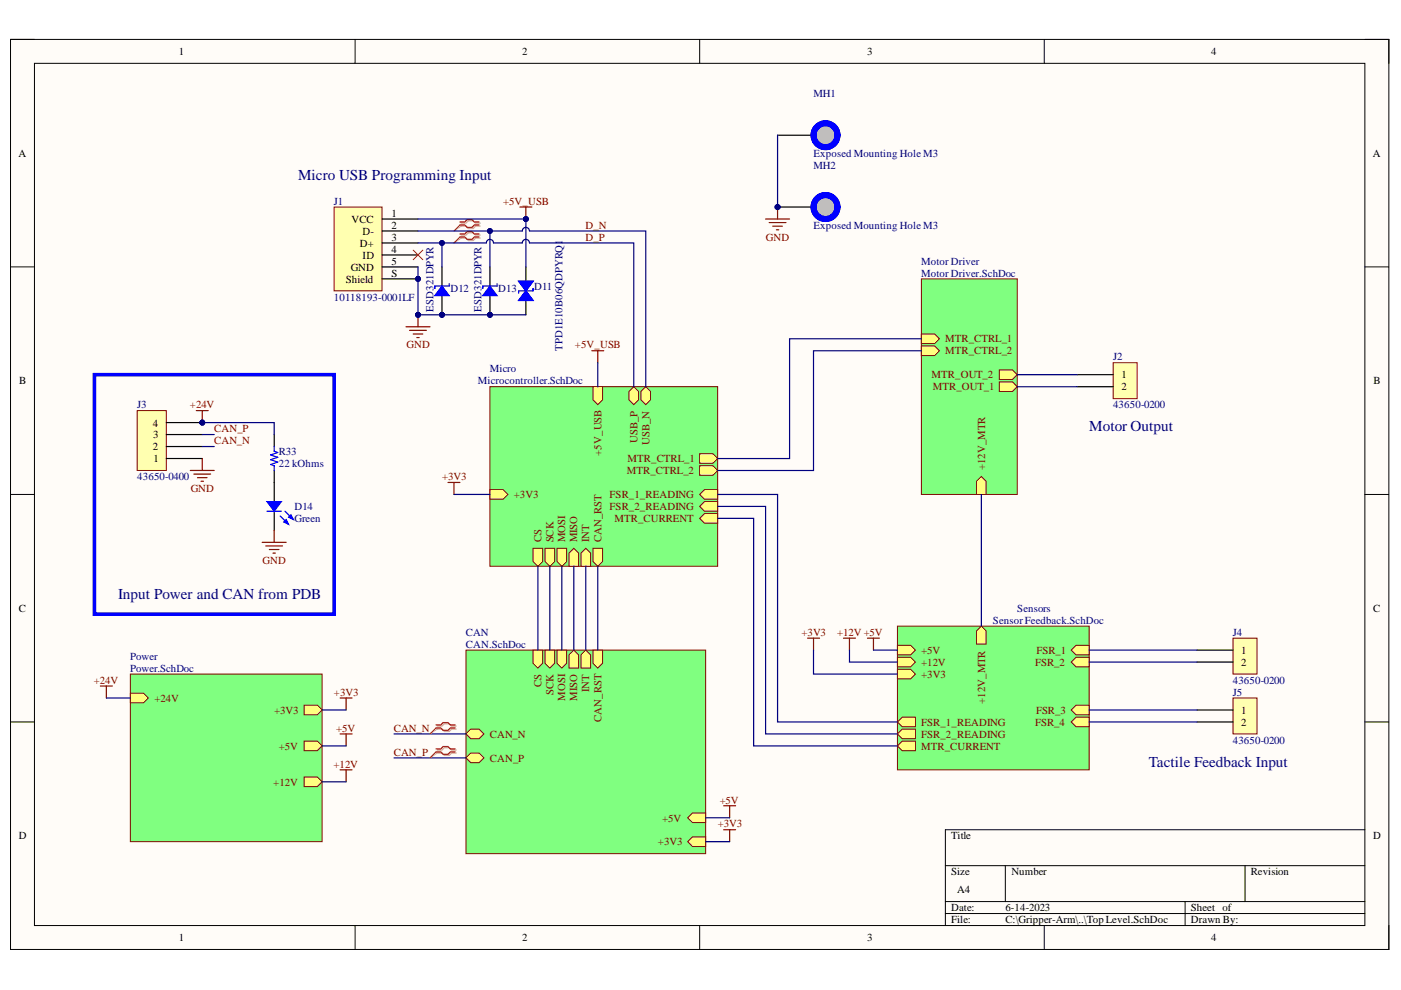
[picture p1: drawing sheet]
<svg xmlns="http://www.w3.org/2000/svg" width="297mm" height="210mm" viewBox="0 0 297 210" stroke-linecap="round" stroke-linejoin="round" font-family="sans-serif">
<defs><g id="words">
<g font-size="3.2" fill="#000080">
<text x="63.2" y="38.1">Micro USB Programming Input</text>
<text x="230.9" y="91.4">Motor Output</text>
<text x="25" y="127">Input Power and CAN from PDB</text>
<text x="243.6" y="162.5">Tactile Feedback Input</text>
</g>
<g font-size="2.3">
<text x="37.9" y="11.7">1</text>
<text x="110.7" y="11.7">2</text>
<text x="183.9" y="11.7">3</text>
<text x="256.8" y="11.7">4</text>
<text x="3.9" y="33.3">A</text>
<text x="291.1" y="33.3">A</text>
<text x="74.5" y="47.2">VCC</text>
<text x="83" y="46">1</text>
<text x="76.3" y="52.3">D+</text>
<text x="76.9" y="49.8">D-</text>
<text x="83" y="48.5">2</text>
<text x="83" y="51">3</text>
<text x="83" y="53.6">4</text>
<text x="73.3" y="59.9">Shield</text>
<text x="74.4" y="57.4">GND</text>
<text x="76.9" y="54.8">ID</text>
<text x="83" y="58.7">S</text>
<text x="83" y="56.1">5</text>
<text x="4.1" y="81.5">B</text>
<text x="237.8" y="80.2">1</text>
<text x="237.8" y="82.7">2</text>
<text x="291.2" y="81.5">B</text>
<text x="32.4" y="95.5">2</text>
<text x="32.4" y="90.4">4</text>
<text x="32.5" y="93">3</text>
<text x="32.6" y="98">1</text>
<text x="4" y="129.7">C</text>
<text x="291.1" y="129.7">C</text>
<text x="263.1" y="138.6">1</text>
<text x="263.1" y="141.1">2</text>
<text x="263.1" y="151.4">1</text>
<text x="263.1" y="153.9">2</text>
<text x="4" y="178">D</text>
<text x="201.7" y="178">Title</text>
<text x="291.1" y="178">D</text>
<text x="201.7" y="185.6">Size</text>
<text x="214.4" y="185.6">Number</text>
<text x="265.2" y="185.6">Revision</text>
<text x="202.9" y="189.4">A4</text>
<text x="201.7" y="193.2">Date:</text>
<text x="201.7" y="195.7">File:</text>
<text x="213.2" y="193.2">6-14-2023</text>
<text x="213.2" y="195.7">C:\Gripper-Arm\..\Top Level.SchDoc</text>
<text x="252.5" y="193.2">Sheet of</text>
<text x="252.5" y="195.7">Drawn By:</text>
<text x="37.9" y="199.5">1</text>
<text x="110.7" y="199.5">2</text>
<text x="183.9" y="199.5">3</text>
<text x="256.8" y="199.5">4</text>
</g>
<g font-size="2.3" fill="#000080">
<text x="172.5" y="20.5">MH1</text>
<text x="172.5" y="33.3">Exposed Mounting Hole M3</text>
<text x="172.5" y="35.8">MH2</text>
<text x="70.8" y="43.4">J1</text>
<text x="172.5" y="48.5">Exposed Mounting Hole M3</text>
<text x="195.3" y="56.1">Motor Driver</text>
<text x="195.3" y="58.7">Motor Driver.SchDoc</text>
<text x="70.8" y="63.7">10118193-0001LF</text>
<text x="95.5" y="61.9">D12</text>
<text x="105.6" y="61.9">D13</text>
<text x="113.3" y="61.4">D11</text>
<text x="91.9" y="66.1" transform="rotate(-90 91.9 66.1)">ESD321DPYR</text>
<text x="102.1" y="66.1" transform="rotate(-90 102.1 66.1)">ESD321DPYR</text>
<text x="119.3" y="74.4" transform="rotate(-90 119.3 74.4)">TPD1E10B06QDPYRQ1</text>
<text x="236" y="76.4">J2</text>
<text x="101.3" y="81.5">Microcontroller.SchDoc</text>
<text x="103.9" y="78.9">Micro</text>
<text x="29.1" y="86.5">J3</text>
<text x="236" y="86.5">43650-0200</text>
<text x="29.1" y="101.8">43650-0400</text>
<text x="59.1" y="99">22 kOhms</text>
<text x="59.1" y="96.5">R33</text>
<text x="62.4" y="108.2">D14</text>
<text x="62.4" y="110.7">Green</text>
<text x="215.7" y="129.7">Sensors</text>
<text x="98.8" y="134.8">CAN</text>
<text x="98.8" y="137.3">CAN.SchDoc</text>
<text x="210.5" y="132.3">Sensor Feedback.SchDoc</text>
<text x="261.4" y="134.8">J4</text>
<text x="27.6" y="139.9">Power</text>
<text x="27.6" y="142.4">Power.SchDoc</text>
<text x="261.4" y="144.9">43650-0200</text>
<text x="261.4" y="147.5">J5</text>
<text x="261.4" y="157.7">43650-0200</text>
</g>
<g font-size="2.3" fill="#800000">
<text x="106.7" y="43.4">+5V_USB</text>
<text x="124.2" y="48.5">D_N</text>
<text x="124.2" y="51">D_P</text>
<text x="162.4" y="51">GND</text>
<text x="86.2" y="73.9">GND</text>
<text x="121.9" y="73.9">+5V_USB</text>
<text x="200.4" y="72.6">MTR_CTRL_1</text>
<text x="200.4" y="75.1">MTR_CTRL_2</text>
<text x="197.5" y="80.2">MTR_OUT_2</text>
<text x="197.8" y="82.7">MTR_OUT_1</text>
<text x="40.3" y="86.5">+24V</text>
<text x="45.4" y="91.7">CAN_P</text>
<text x="45.4" y="94.2">CAN_N</text>
<text x="135.2" y="93.9" transform="rotate(-90 135.2 93.9)">USB_P</text>
<text x="137.7" y="94.3" transform="rotate(-90 137.7 94.3)">USB_N</text>
<text x="93.7" y="101.8">+3V3</text>
<text x="127.6" y="96.6" transform="rotate(-90 127.6 96.6)">+5V_USB</text>
<text x="132.9" y="100.6">MTR_CTRL_2</text>
<text x="133.1" y="98">MTR_CTRL_1</text>
<text x="208.8" y="99.7" transform="rotate(-90 208.8 99.7)">+12V_MTR</text>
<text x="40.4" y="104.4">GND</text>
<text x="108.9" y="105.6">+3V3</text>
<text x="129.2" y="105.6">FSR_1_READING</text>
<text x="129.2" y="108.2">FSR_2_READING</text>
<text x="130.3" y="110.7">MTR_CURRENT</text>
<text x="55.7" y="119.6">GND</text>
<text x="114.8" y="115" transform="rotate(-90 114.8 115)">CS</text>
<text x="117.3" y="115" transform="rotate(-90 117.3 115)">SCK</text>
<text x="119.9" y="115" transform="rotate(-90 119.9 115)">MOSI</text>
<text x="122.4" y="115" transform="rotate(-90 122.4 115)">MISO</text>
<text x="124.9" y="115" transform="rotate(-90 124.9 115)">INT</text>
<text x="127.6" y="115" transform="rotate(-90 127.6 115)">CAN_RST</text>
<text x="169.9" y="134.8">+3V3</text>
<text x="177.5" y="134.8">+12V +5V</text>
<text x="195.3" y="138.6">+5V</text>
<text x="195.3" y="141.1">+12V</text>
<text x="195.3" y="143.7">+3V3</text>
<text x="219.5" y="141.1">FSR_2</text>
<text x="219.8" y="138.6">FSR_1</text>
<text x="19.9" y="144.9">+24V</text>
<text x="32.7" y="148.8">+24V</text>
<text x="70.8" y="147.5">+3V3</text>
<text x="114.8" y="145.6" transform="rotate(-90 114.8 145.6)">CS</text>
<text x="117.3" y="147.4" transform="rotate(-90 117.3 147.4)">SCK</text>
<text x="119.9" y="148.6" transform="rotate(-90 119.9 148.6)">MOSI</text>
<text x="122.4" y="148.6" transform="rotate(-90 122.4 148.6)">MISO</text>
<text x="124.9" y="146.7" transform="rotate(-90 124.9 146.7)">INT</text>
<text x="208.8" y="149.2" transform="rotate(-90 208.8 149.2)">+12V_MTR</text>
<text x="58.1" y="151.4">+3V3</text>
<text x="71.3" y="155.2">+5V</text>
<text x="83.5" y="155.2">CAN_N</text>
<text x="127.6" y="153.1" transform="rotate(-90 127.6 153.1)">CAN_RST</text>
<text x="195.3" y="153.9">FSR_1_READING</text>
<text x="219.5" y="153.9">FSR_4</text>
<text x="219.7" y="151.4">FSR_3</text>
<text x="59.1" y="159">+5V</text>
<text x="83.5" y="160.2">CAN_P</text>
<text x="103.9" y="156.4">CAN_N</text>
<text x="103.9" y="161.5">CAN_P</text>
<text x="195.3" y="159">MTR_CURRENT</text>
<text x="195.3" y="156.4">FSR_2_READING</text>
<text x="57.9" y="166.6">+12V</text>
<text x="70.7" y="162.8">+12V</text>
<text x="152.6" y="170.4">+5V</text>
<text x="139.5" y="179.3">+3V3</text>
<text x="140.4" y="174.2">+5V</text>
<text x="152.2" y="175.4">+3V3</text>
</g>
</g></defs>
<path d="M2.2 8.4h292.3v192.9h-292.3z" fill-rule="evenodd" fill="#fffcf8"/>
<path d="M2.2 8.4h292.3v192.9h-292.3z" fill="none" stroke="#000" stroke-width=".21"/>
<path d="M7.3 13.4h282.1v182.8h-282.1z" fill-rule="evenodd" fill="#fffcf8"/>
<g fill="none" stroke="#000" stroke-width=".21">
<path d="M2.2 8.4h5.1M7.3 13.4h282.1v182.8h-282.1zM75.3 8.4v5M148.3 8.4v5M221.4 8.4v5M289.4 8.4h5.1v5M2.2 56.6h5.1M289.4 56.6h5.1M2.2 104.8h5.1M289.4 104.8h5.1M2.2 153.1h5.1M289.4 153.1h5.1"/>
<path d="M289.4 175.9h-89v20.3M75.3 196.2v5.1M148.3 196.2v5.1M200.4 183.5h89M200.4 191.2h89M200.4 193.7h89M213.1 183.5v7.7M221.4 196.2v5.1M251.3 191.2v5M264 183.5v7.7M294.5 196.2v5.1"/>
</g>
<path d="M98.8 137.8h50.8v43.2h-50.8z" fill-rule="evenodd" fill="#80ff80"/>
<path d="M98.8 137.8h50.8v43.2h-50.8z" fill="none" stroke="#800000" stroke-width=".21"/>
<path d="M113 137.8h2.1v2.8l-1.1 1-1-1z" fill-rule="evenodd" fill="#ffff80"/>
<path d="M113 137.8h2.1v2.8l-1.1 1-1-1z" fill="none" stroke="#800000" stroke-width=".21"/>
<path d="M115.6 137.8h2v2.8l-1 1-1-1z" fill-rule="evenodd" fill="#ffff80"/>
<path d="M115.6 137.8h2v2.8l-1 1-1-1z" fill="none" stroke="#800000" stroke-width=".21"/>
<path d="M118.1 137.8h2v2.8l-1 1-1-1z" fill-rule="evenodd" fill="#ffff80"/>
<path d="M118.1 137.8h2v2.8l-1 1-1-1z" fill="none" stroke="#800000" stroke-width=".21"/>
<path d="M120.6 138.9l1.1-1.1 1 1.1v2.7h-2.1z" fill-rule="evenodd" fill="#ffff80"/>
<path d="M120.6 138.9l1.1-1.1 1 1.1v2.7h-2.1z" fill="none" stroke="#800000" stroke-width=".21"/>
<path d="M123.2 138.9l1-1.1 1 1.1v2.7h-2z" fill-rule="evenodd" fill="#ffff80"/>
<path d="M123.2 138.9l1-1.1 1 1.1v2.7h-2z" fill="none" stroke="#800000" stroke-width=".21"/>
<path d="M145.8 173.4l1-1h2.8v2h-2.8z" fill-rule="evenodd" fill="#ffff80"/>
<path d="M145.8 173.4l1-1h2.8v2h-2.8z" fill="none" stroke="#800000" stroke-width=".21"/>
<path d="M125.7 137.8h2.1v2.8l-1.1 1-1-1z" fill-rule="evenodd" fill="#ffff80"/>
<path d="M125.7 137.8h2.1v2.8l-1.1 1-1-1z" fill="none" stroke="#800000" stroke-width=".21"/>
<path d="M98.8 155.6l1-1h1.8l1 1-1 1h-1.8z" fill-rule="evenodd" fill="#ffff80"/>
<path d="M98.8 155.6l1-1h1.8l1 1-1 1h-1.8z" fill="none" stroke="#800000" stroke-width=".21"/>
<path d="M99.8 159.7h1.8l1 1-1 1h-1.8l-1-1z" fill-rule="evenodd" fill="#ffff80"/>
<path d="M99.8 159.7h1.8l1 1-1 1h-1.8l-1-1z" fill="none" stroke="#800000" stroke-width=".21"/>
<path d="M145.8 178.5l1-1.1h2.8v2.1h-2.8z" fill-rule="evenodd" fill="#ffff80"/>
<path d="M145.8 178.5l1-1.1h2.8v2.1h-2.8z" fill="none" stroke="#800000" stroke-width=".21"/>
<path d="M103.9 82h48.3v38.1h-48.3z" fill-rule="evenodd" fill="#80ff80"/>
<path d="M103.9 82h48.3v38.1h-48.3z" fill="none" stroke="#800000" stroke-width=".21"/>
<path d="M135.9 83l1-1 1 1v1.8l-1 1-1-1z" fill-rule="evenodd" fill="#ffff80"/>
<path d="M135.9 83l1-1 1 1v1.8l-1 1-1-1z" fill="none" stroke="#800000" stroke-width=".21"/>
<path d="M133.3 83l1.1-1 1 1v1.8l-1 1-1.1-1z" fill-rule="evenodd" fill="#ffff80"/>
<path d="M133.3 83l1.1-1 1 1v1.8l-1 1-1.1-1z" fill="none" stroke="#800000" stroke-width=".21"/>
<path d="M113 116.3h2.1v2.7l-1.1 1.1-1-1.1z" fill-rule="evenodd" fill="#ffff80"/>
<path d="M113 116.3h2.1v2.7l-1.1 1.1-1-1.1z" fill="none" stroke="#800000" stroke-width=".21"/>
<path d="M115.6 116.3h2v2.7l-1 1.1-1-1.1z" fill-rule="evenodd" fill="#ffff80"/>
<path d="M115.6 116.3h2v2.7l-1 1.1-1-1.1z" fill="none" stroke="#800000" stroke-width=".21"/>
<path d="M118.1 116.3h2v2.7l-1 1.1-1-1.1z" fill-rule="evenodd" fill="#ffff80"/>
<path d="M118.1 116.3h2v2.7l-1 1.1-1-1.1z" fill="none" stroke="#800000" stroke-width=".21"/>
<path d="M120.6 117.3l1.1-1 1 1v2.8h-2.1z" fill-rule="evenodd" fill="#ffff80"/>
<path d="M120.6 117.3l1.1-1 1 1v2.8h-2.1z" fill="none" stroke="#800000" stroke-width=".21"/>
<path d="M123.2 117.3l1-1 1 1v2.8h-2z" fill-rule="evenodd" fill="#ffff80"/>
<path d="M123.2 117.3l1-1 1 1v2.8h-2z" fill="none" stroke="#800000" stroke-width=".21"/>
<path d="M125.7 116.3h2.1v2.7l-1.1 1.1-1-1.1z" fill-rule="evenodd" fill="#ffff80"/>
<path d="M125.7 116.3h2.1v2.7l-1.1 1.1-1-1.1z" fill="none" stroke="#800000" stroke-width=".21"/>
<path d="M148.3 98.7h2.8l1.1 1.1-1.1 1h-2.8z" fill-rule="evenodd" fill="#ffff80"/>
<path d="M148.3 98.7h2.8l1.1 1.1-1.1 1h-2.8z" fill="none" stroke="#800000" stroke-width=".21"/>
<path d="M148.3 96.2h2.8l1.1 1-1.1 1h-2.8z" fill-rule="evenodd" fill="#ffff80"/>
<path d="M148.3 96.2h2.8l1.1 1-1.1 1h-2.8z" fill="none" stroke="#800000" stroke-width=".21"/>
<path d="M148.3 109.9l1.1-1h2.8v2h-2.8z" fill-rule="evenodd" fill="#ffff80"/>
<path d="M148.3 109.9l1.1-1h2.8v2h-2.8z" fill="none" stroke="#800000" stroke-width=".21"/>
<path d="M125.7 82h2.1v2.8l-1.1 1-1-1z" fill-rule="evenodd" fill="#ffff80"/>
<path d="M125.7 82h2.1v2.8l-1.1 1-1-1z" fill="none" stroke="#800000" stroke-width=".21"/>
<path d="M103.9 103.8h2.8l1 1-1 1h-2.8z" fill-rule="evenodd" fill="#ffff80"/>
<path d="M103.9 103.8h2.8l1 1-1 1h-2.8z" fill="none" stroke="#800000" stroke-width=".21"/>
<path d="M149.4 103.8h2.8v2h-2.8l-1.1-1z" fill-rule="evenodd" fill="#ffff80"/>
<path d="M149.4 103.8h2.8v2h-2.8l-1.1-1z" fill="none" stroke="#800000" stroke-width=".21"/>
<path d="M148.3 107.4l1.1-1h2.8v2h-2.8z" fill-rule="evenodd" fill="#ffff80"/>
<path d="M148.3 107.4l1.1-1h2.8v2h-2.8z" fill="none" stroke="#800000" stroke-width=".21"/>
<path d="M27.6 142.9h40.7v35.6h-40.7z" fill-rule="evenodd" fill="#80ff80"/>
<path d="M27.6 142.9h40.7v35.6h-40.7z" fill="none" stroke="#800000" stroke-width=".21"/>
<path d="M27.6 147h2.8l1.1 1-1.1 1h-2.8z" fill-rule="evenodd" fill="#ffff80"/>
<path d="M27.6 147h2.8l1.1 1-1.1 1h-2.8z" fill="none" stroke="#800000" stroke-width=".21"/>
<path d="M64.5 157.1h2.8l1 1-1 1.1h-2.8z" fill-rule="evenodd" fill="#ffff80"/>
<path d="M64.5 157.1h2.8l1 1-1 1.1h-2.8z" fill="none" stroke="#800000" stroke-width=".21"/>
<path d="M64.5 164.8h2.8l1 1-1 1h-2.8z" fill-rule="evenodd" fill="#ffff80"/>
<path d="M64.5 164.8h2.8l1 1-1 1h-2.8z" fill="none" stroke="#800000" stroke-width=".21"/>
<path d="M64.5 149.5h2.8l1 1-1 1h-2.8z" fill-rule="evenodd" fill="#ffff80"/>
<path d="M64.5 149.5h2.8l1 1-1 1h-2.8z" fill="none" stroke="#800000" stroke-width=".21"/>
<path d="M190.3 132.8h40.6v30.4h-40.6z" fill-rule="evenodd" fill="#80ff80"/>
<path d="M190.3 132.8h40.6v30.4h-40.6z" fill="none" stroke="#800000" stroke-width=".21"/>
<path d="M190.3 136.8h2.8l1 1-1 1.1h-2.8z" fill-rule="evenodd" fill="#ffff80"/>
<path d="M190.3 136.8h2.8l1 1-1 1.1h-2.8z" fill="none" stroke="#800000" stroke-width=".21"/>
<path d="M190.3 139.4h2.8l1 1-1 1h-2.8z" fill-rule="evenodd" fill="#ffff80"/>
<path d="M190.3 139.4h2.8l1 1-1 1h-2.8z" fill="none" stroke="#800000" stroke-width=".21"/>
<path d="M207 133.8l1.1-1 1 1v2.8h-2.1z" fill-rule="evenodd" fill="#ffff80"/>
<path d="M207 133.8l1.1-1 1 1v2.8h-2.1z" fill="none" stroke="#800000" stroke-width=".21"/>
<path d="M190.3 158.2l1-1.1h2.8v2.1h-2.8z" fill-rule="evenodd" fill="#ffff80"/>
<path d="M190.3 158.2l1-1.1h2.8v2.1h-2.8z" fill="none" stroke="#800000" stroke-width=".21"/>
<path d="M227.1 137.8l1-1h2.8v2.1h-2.8z" fill-rule="evenodd" fill="#ffff80"/>
<path d="M227.1 137.8l1-1h2.8v2.1h-2.8z" fill="none" stroke="#800000" stroke-width=".21"/>
<path d="M227.1 140.4l1-1h2.8v2h-2.8z" fill-rule="evenodd" fill="#ffff80"/>
<path d="M227.1 140.4l1-1h2.8v2h-2.8z" fill="none" stroke="#800000" stroke-width=".21"/>
<path d="M227.1 150.5l1-1h2.8v2.1h-2.8z" fill-rule="evenodd" fill="#ffff80"/>
<path d="M227.1 150.5l1-1h2.8v2.1h-2.8z" fill="none" stroke="#800000" stroke-width=".21"/>
<path d="M227.1 153.1l1-1h2.8v2h-2.8z" fill-rule="evenodd" fill="#ffff80"/>
<path d="M227.1 153.1l1-1h2.8v2h-2.8z" fill="none" stroke="#800000" stroke-width=".21"/>
<path d="M190.3 153.1l1-1h2.8v2h-2.8z" fill-rule="evenodd" fill="#ffff80"/>
<path d="M190.3 153.1l1-1h2.8v2h-2.8z" fill="none" stroke="#800000" stroke-width=".21"/>
<path d="M190.3 155.6l1-1h2.8v2h-2.8z" fill-rule="evenodd" fill="#ffff80"/>
<path d="M190.3 155.6l1-1h2.8v2h-2.8z" fill="none" stroke="#800000" stroke-width=".21"/>
<path d="M190.3 141.9h2.8l1 1-1 1h-2.8z" fill-rule="evenodd" fill="#ffff80"/>
<path d="M190.3 141.9h2.8l1 1-1 1h-2.8z" fill="none" stroke="#800000" stroke-width=".21"/>
<path d="M195.4 59.1h20.3v45.7h-20.3z" fill-rule="evenodd" fill="#80ff80"/>
<path d="M195.4 59.1h20.3v45.7h-20.3z" fill="none" stroke="#800000" stroke-width=".21"/>
<path d="M195.4 70.8h2.8l1 1-1 1h-2.8z" fill-rule="evenodd" fill="#ffff80"/>
<path d="M195.4 70.8h2.8l1 1-1 1h-2.8z" fill="none" stroke="#800000" stroke-width=".21"/>
<path d="M195.4 73.3h2.8l1 1.1-1 1h-2.8z" fill-rule="evenodd" fill="#ffff80"/>
<path d="M195.4 73.3h2.8l1 1.1-1 1h-2.8z" fill="none" stroke="#800000" stroke-width=".21"/>
<path d="M207 102l1.1-1 1 1v2.8h-2.1z" fill-rule="evenodd" fill="#ffff80"/>
<path d="M207 102l1.1-1 1 1v2.8h-2.1z" fill="none" stroke="#800000" stroke-width=".21"/>
<path d="M211.9 81h2.8l1 1-1 1h-2.8z" fill-rule="evenodd" fill="#ffff80"/>
<path d="M211.9 81h2.8l1 1-1 1h-2.8z" fill="none" stroke="#800000" stroke-width=".21"/>
<path d="M211.9 78.4h2.8l1 1-1 1.1h-2.8z" fill-rule="evenodd" fill="#ffff80"/>
<path d="M211.9 78.4h2.8l1 1-1 1.1h-2.8z" fill="none" stroke="#800000" stroke-width=".21"/>
<path d="M58.1 102.3v4.1M58.1 108.4v4" fill="none" stroke="#000" stroke-width=".25"/>
<path d="M56.6 108.4h3.1" fill="none" stroke="#00f" stroke-width=".25"/>
<path d="M56.6 106.4h3.1l-1.6 2z" fill="#00f"/>
<path d="M56.6 106.4h3.1l-1.6 2zM60.4 108.4l1.3 1.3" fill="none" stroke="#00f" stroke-width=".25"/>
<path d="M61.2 109.7l.5-.6 .5 1.1z" fill="#00f"/>
<path d="M59.4 109.4l1.5 1.5M61.2 109.7l.5-.6 .5 1.1z" fill="none" stroke="#00f" stroke-width=".25"/>
<path d="M60.2 110.7l.5-.5 .5 1z" fill="#00f"/>
<path d="M60.2 110.7l.5-.5 .5 1z" fill="none" stroke="#00f" stroke-width=".25"/>
<path d="M55.6 115h5.1M56.3 115.8h3.6M57.1 116.5h2M57.9 117.3h.5M58.1 112.4v2.6M21.3 145.5h2.5M22.6 145.5v2.5" fill="none" stroke="#800000" stroke-width=".25"/>
<path d="M164.9 28.7h7.6" fill="none" stroke="#000" stroke-width=".25"/>
<circle cx="175" cy="28.7" r="2.54" fill="#c0c0c0"/>
<circle cx="175" cy="28.7" r="2.54" fill="none" stroke="#00f" stroke-width=".21"/>
<circle cx="175" cy="28.7" r="2.54" fill="none" stroke="#00f" stroke-width="1.3"/>
<circle cx="164.9" cy="43.9" r=".51" fill="#000080"/>
<circle cx="164.9" cy="43.9" r=".51" fill="none" stroke="#000080" stroke-width=".21"/>
<path d="M164.9 43.9h7.6" fill="none" stroke="#000" stroke-width=".25"/>
<circle cx="164.9" cy="43.9" r=".51" fill="#000080"/>
<circle cx="164.9" cy="43.9" r=".51" fill="none" stroke="#000080" stroke-width=".21"/>
<circle cx="175" cy="43.9" r="2.54" fill="#c0c0c0"/>
<circle cx="175" cy="43.9" r="2.54" fill="none" stroke="#00f" stroke-width=".21"/>
<circle cx="175" cy="43.9" r="2.54" fill="none" stroke="#00f" stroke-width="1.3"/>
<path d="M162.3 46.4h5.1M163.1 47.2h3.5M163.8 48h2.1M164.6 48.7h.5M164.9 43.9v2.5" fill="none" stroke="#800000" stroke-width=".25"/>
<circle cx="164.9" cy="43.9" r=".51" fill="#000080"/>
<circle cx="164.9" cy="43.9" r=".51" fill="none" stroke="#000080" stroke-width=".21"/>
<path d="M236 76.9h5.1v7.6h-5.1z" fill-rule="evenodd" fill="#ffffb0"/>
<path d="M236 76.9h5.1v7.6h-5.1z" fill="none" stroke="#800000" stroke-width=".21"/>
<path d="M228.4 79.4h7.6M228.4 82h7.6" fill="none" stroke="#000" stroke-width=".25"/>
<path d="M261.4 135.3h5.1v7.6h-5.1z" fill-rule="evenodd" fill="#ffffb0"/>
<path d="M261.4 135.3h5.1v7.6h-5.1z" fill="none" stroke="#800000" stroke-width=".21"/>
<path d="M253.8 137.8h7.6M253.8 140.4h7.6" fill="none" stroke="#000" stroke-width=".25"/>
<path d="M261.4 148h5.1v7.6h-5.1z" fill-rule="evenodd" fill="#ffffb0"/>
<path d="M261.4 148h5.1v7.6h-5.1z" fill="none" stroke="#800000" stroke-width=".21"/>
<path d="M253.8 150.5h7.6M253.8 153.1h7.6" fill="none" stroke="#000" stroke-width=".25"/>
<circle cx="42.9" cy="89.6" r=".51" fill="#000080"/>
<circle cx="42.9" cy="89.6" r=".51" fill="none" stroke="#000080" stroke-width=".21"/>
<path d="M29.1 87.1h6.2v12.7h-6.2z" fill-rule="evenodd" fill="#ffffb0"/>
<path d="M29.1 87.1h6.2v12.7h-6.2z" fill="none" stroke="#800000" stroke-width=".21"/>
<path d="M35.3 97.2h7.6M35.3 94.7h7.6M35.3 92.1h7.6M35.3 89.6h7.6" fill="none" stroke="#000" stroke-width=".25"/>
<circle cx="42.9" cy="89.6" r=".51" fill="#000080"/>
<circle cx="42.9" cy="89.6" r=".51" fill="none" stroke="#000080" stroke-width=".21"/>
<circle cx="88.6" cy="59.1" r=".51" fill="#000080"/>
<circle cx="88.6" cy="59.1" r=".51" fill="none" stroke="#000080" stroke-width=".21"/>
<path d="M70.8 43.9h10.2v17.8h-10.2z" fill-rule="evenodd" fill="#ffffb0"/>
<path d="M70.8 43.9h10.2v17.8h-10.2z" fill="none" stroke="#800000" stroke-width=".21"/>
<path d="M81 59.1h7.6" fill="none" stroke="#000" stroke-width=".25"/>
<circle cx="88.6" cy="59.1" r=".51" fill="#000080"/>
<circle cx="88.6" cy="59.1" r=".51" fill="none" stroke="#000080" stroke-width=".21"/>
<path d="M81 46.4h7.6M81 49h7.6M81 51.5h7.6M81 54.1h7.6M81 56.6h7.6" fill="none" stroke="#000" stroke-width=".25"/>
<path d="M110.2 43.9h2.6M111.5 43.9v2.5" fill="none" stroke="#800000" stroke-width=".25"/>
<circle cx="111.5" cy="46.4" r=".51" fill="#000080"/>
<circle cx="111.5" cy="46.4" r=".51" fill="none" stroke="#000080" stroke-width=".21"/>
<path d="M86.1 69.3h5.1M86.8 70h3.6M87.6 70.8h2M88.4 71.6h.5M88.6 66.7v2.6" fill="none" stroke="#800000" stroke-width=".25"/>
<circle cx="88.6" cy="66.7" r=".51" fill="#000080"/>
<circle cx="88.6" cy="66.7" r=".51" fill="none" stroke="#000080" stroke-width=".21"/>
<path d="M111.5 56.6v4.1M111.5 62.7v4" fill="none" stroke="#000" stroke-width=".25"/>
<path d="M110 59.6h3l-1.5 2.1z" fill="#00f"/>
<path d="M110 59.6h3l-1.5 2.1z" fill="none" stroke="#00f" stroke-width=".25"/>
<path d="M111.5 61.7l1.5 2h-3z" fill="#00f"/>
<path d="M111.5 61.7l1.5 2h-3z" fill="none" stroke="#00f" stroke-width=".25"/>
<path d="M110 59.6h3l-1.5 2.1z" fill="#00f"/>
<path d="M110 59.6h3l-1.5 2.1z" fill="none" stroke="#00f" stroke-width=".25"/>
<path d="M111.5 61.7l1.5 2h-3z" fill="#00f"/>
<path d="M111.5 61.7l1.5 2h-3zM113 61.2v.5h-3v.5" fill="none" stroke="#00f" stroke-width=".25"/>
<circle cx="93.7" cy="66.7" r=".51" fill="#000080"/>
<circle cx="93.7" cy="66.7" r=".51" fill="none" stroke="#000080" stroke-width=".21"/>
<path d="M93.7 56.6v4.1M93.7 62.7v4" fill="none" stroke="#000" stroke-width=".25"/>
<circle cx="93.7" cy="66.7" r=".51" fill="#000080"/>
<circle cx="93.7" cy="66.7" r=".51" fill="none" stroke="#000080" stroke-width=".21"/>
<path d="M93.7 60.7l1.5 2h-3z" fill="#00f"/>
<path d="M93.7 60.7l1.5 2h-3zM95.2 60.1v.6h-3v.5" fill="none" stroke="#00f" stroke-width=".25"/>
<circle cx="103.9" cy="66.7" r=".51" fill="#000080"/>
<circle cx="103.9" cy="66.7" r=".51" fill="none" stroke="#000080" stroke-width=".21"/>
<path d="M103.9 56.6v4.1M103.9 62.7v4" fill="none" stroke="#000" stroke-width=".25"/>
<circle cx="103.9" cy="66.7" r=".51" fill="#000080"/>
<circle cx="103.9" cy="66.7" r=".51" fill="none" stroke="#000080" stroke-width=".21"/>
<path d="M103.9 60.7l1.5 2h-3.1z" fill="#00f"/>
<path d="M103.9 60.7l1.5 2h-3.1zM105.4 60.1v.6h-3.1v.5" fill="none" stroke="#00f" stroke-width=".25"/>
<path d="M97.8 47.3h1l.5-.5h1l.5 .5h1M97.8 48h1l.5 .5h1l.5-.5h1M97.8 49.9h1l.5-.5h1l.5 .5h1M97.8 50.5h1l.5 .5h1l.5-.5h1" fill="none" stroke="#d0a19e" stroke-width=".25"/>
<path d="M97.8 48l-1.6 1M97.8 50.5l-1.6 1" fill="none" stroke="#d0a19e" stroke-width=".21"/>
<path d="M97.5 47.1h1l.5-.5h1.1l.5 .5h1M97.5 47.7h1l.5 .5h1.1l.5-.5h1M97.5 49.6h1l.5-.5h1.1l.5 .5h1M97.5 50.2h1l.5 .6h1.1l.5-.6h1" fill="none" stroke="#f00" stroke-width=".25"/>
<path d="M87.6 53l2 2.1M89.6 53l-2 2.1M97.5 47.7l-1.3 1.3M97.5 50.2l-1.3 1.3" fill="none" stroke="#f00" stroke-width=".21"/>
<path d="M41.6 87.1h2.6M42.9 87.1v2.5" fill="none" stroke="#800000" stroke-width=".25"/>
<circle cx="42.9" cy="89.6" r=".51" fill="#000080"/>
<circle cx="42.9" cy="89.6" r=".51" fill="none" stroke="#000080" stroke-width=".21"/>
<g fill="none" stroke="#800000" stroke-width=".25">
<path d="M125.5 74.4h2.5M126.7 74.4v2.5M40.3 99.8h5.1M42.9 97.2v2.6M41.1 100.5h3.6M41.9 101.3h2M42.6 102h.5M95 102.3h2.5M96.2 102.3v2.5M178.8 135.3h2.6M180.1 135.3v2.5M183.9 135.3h2.6"/>
<path d="M185.2 135.3v2.5M72.1 148h2.5M72.1 155.6h2.5M73.4 148v2.5M73.4 155.6v2.5M72.1 163.2h2.5M73.4 163.2v2.6M153.4 170.8h2.6M153.4 175.9h2.6M154.7 170.8v2.6M154.7 175.9v2.6"/>
</g>
<path d="M58.1 92.1v2.6M58.1 99.8v2.5" fill="none" stroke="#000" stroke-width=".25"/>
<path d="M58.1 94.7v1l.8 .2-1.5 .6 1.5 .5-1.5 .5 1.5 .5-1.5 .5 .7 .2v1.1" fill="none" stroke="#00f" stroke-width=".25"/>
<path d="M20 79.4h50.8v50.8h-50.8z" fill="none" stroke="#00f" stroke-width=".76"/>
<path d="M164.9 28.7v15.2M22.6 148h5" fill="none" stroke="#000080" stroke-width=".25"/>
<circle cx="164.9" cy="43.9" r=".51" fill="#000080"/>
<circle cx="164.9" cy="43.9" r=".51" fill="none" stroke="#000080" stroke-width=".21"/>
<path d="M88.6 66.7h22.9M230.9 137.8h22.9M230.9 140.4h22.9M230.9 150.5h22.9M230.9 153.1h22.9" fill="none" stroke="#000080" stroke-width=".25"/>
<circle cx="88.6" cy="66.7" r=".51" fill="#000080"/>
<circle cx="88.6" cy="66.7" r=".51" fill="none" stroke="#000080" stroke-width=".21"/>
<circle cx="93.7" cy="66.7" r=".51" fill="#000080"/>
<circle cx="93.7" cy="66.7" r=".51" fill="none" stroke="#000080" stroke-width=".21"/>
<circle cx="103.9" cy="66.7" r=".51" fill="#000080"/>
<circle cx="103.9" cy="66.7" r=".51" fill="none" stroke="#000080" stroke-width=".21"/>
<path d="M88.6 56.6v10.1" fill="none" stroke="#000080" stroke-width=".25"/>
<circle cx="88.6" cy="66.7" r=".51" fill="#000080"/>
<circle cx="88.6" cy="66.7" r=".51" fill="none" stroke="#000080" stroke-width=".21"/>
<circle cx="88.6" cy="59.1" r=".51" fill="#000080"/>
<circle cx="88.6" cy="59.1" r=".51" fill="none" stroke="#000080" stroke-width=".21"/>
<path d="M88.6 46.4h22.9" fill="none" stroke="#000080" stroke-width=".25"/>
<circle cx="111.5" cy="46.4" r=".51" fill="#000080"/>
<circle cx="111.5" cy="46.4" r=".51" fill="none" stroke="#000080" stroke-width=".21"/>
<path d="M93.7 51.5v5.1" fill="none" stroke="#000080" stroke-width=".25"/>
<circle cx="93.7" cy="51.5" r=".51" fill="#000080"/>
<circle cx="93.7" cy="51.5" r=".51" fill="none" stroke="#000080" stroke-width=".21"/>
<path d="M103.9 49v7.6" fill="none" stroke="#000080" stroke-width=".25"/>
<circle cx="103.9" cy="49" r=".51" fill="#000080"/>
<circle cx="103.9" cy="49" r=".51" fill="none" stroke="#000080" stroke-width=".21"/>
<path d="M111.5 46.4v10.2" fill="none" stroke="#000080" stroke-width=".25"/>
<circle cx="111.5" cy="46.4" r=".51" fill="#000080"/>
<circle cx="111.5" cy="46.4" r=".51" fill="none" stroke="#000080" stroke-width=".21"/>
<path d="M42.9 89.6h15.2v2.5" fill="none" stroke="#000080" stroke-width=".25"/>
<circle cx="42.9" cy="89.6" r=".51" fill="#000080"/>
<circle cx="42.9" cy="89.6" r=".51" fill="none" stroke="#000080" stroke-width=".21"/>
<g fill="none" stroke="#000080" stroke-width=".25">
<path d="M88.6 51.5h14.5a.76 .76 0 0 1 .8-.7 .76 .76 0 0 1 .7 .7h6.1a.76 .76 0 0 1 .8-.7 .76 .76 0 0 1 .8 .7h22.1v30.5M195.4 74.4h-22.9v25.4h-20.3M195.4 71.8h-28v25.4h-15.2M215.7 79.4h12.7M215.7 82h12.7M152.2 109.9h7.6v48.3h30.5M208.1 104.8v28M180.1 137.8v2.6h10.2M185.2 137.8h5.1M68.3 158.1h5.1M68.3 150.5h5.1M83.5 155.6h15.3"/>
<path d="M68.3 165.8h5.1M83.5 160.7h15.3M149.6 173.4h5.1M149.6 178.5h5.1"/>
</g>
<circle cx="93.7" cy="51.5" r=".51" fill="#000080"/>
<circle cx="93.7" cy="51.5" r=".51" fill="none" stroke="#000080" stroke-width=".21"/>
<path d="M88.6 49h22.1a.76 .76 0 0 1 .8-.8 .76 .76 0 0 1 .8 .8h24.6v33" fill="none" stroke="#000080" stroke-width=".25"/>
<circle cx="103.9" cy="49" r=".51" fill="#000080"/>
<circle cx="103.9" cy="49" r=".51" fill="none" stroke="#000080" stroke-width=".21"/>
<g fill="none" stroke="#000080" stroke-width=".25">
<path d="M126.7 76.9v5.1M42.9 92.1h2.5M42.9 94.7h2.5M96.2 104.8h7.7M152.2 104.8h12.7v48.3h25.4M152.2 107.4h10.1v48.2h28M114 120.1v17.7M116.6 120.1v17.7M119.1 120.1v17.7M121.7 120.1v17.7M124.2 120.1v17.7M126.7 120.1v17.7"/>
<path d="M172.5 137.8v5.1h17.8"/>
</g>
<path d="M171.2 135.3h2.6M172.5 135.3v2.5" fill="none" stroke="#800000" stroke-width=".25"/>
<path d="M92.7 154h1l.5-.5h1l.5 .5h1.1M92.7 154.6h1l.5 .5h1l.5-.5h1.1M92.7 159h1l.5-.5h1l.5 .5h1.1M92.7 159.7h1l.5 .5h1l.5-.5h1.1" fill="none" stroke="#d0a19e" stroke-width=".25"/>
<path d="M92.7 154.6l-1.5 1M92.7 159.7l-1.5 1" fill="none" stroke="#d0a19e" stroke-width=".21"/>
<path d="M92.4 153.7h1.1l.5-.5h1l.5 .5h1M92.4 154.3h1.1l.5 .5h1l.5-.5h1M92.4 158.8h1.1l.5-.5h1l.5 .5h1M92.4 159.4h1.1l.5 .5h1l.5-.5h1" fill="none" stroke="#f00" stroke-width=".25"/>
<path d="M92.4 154.3l-1.2 1.3M92.4 159.4l-1.2 1.3" fill="none" stroke="#f00" stroke-width=".21"/>
<use href="#words"/>
</svg>
